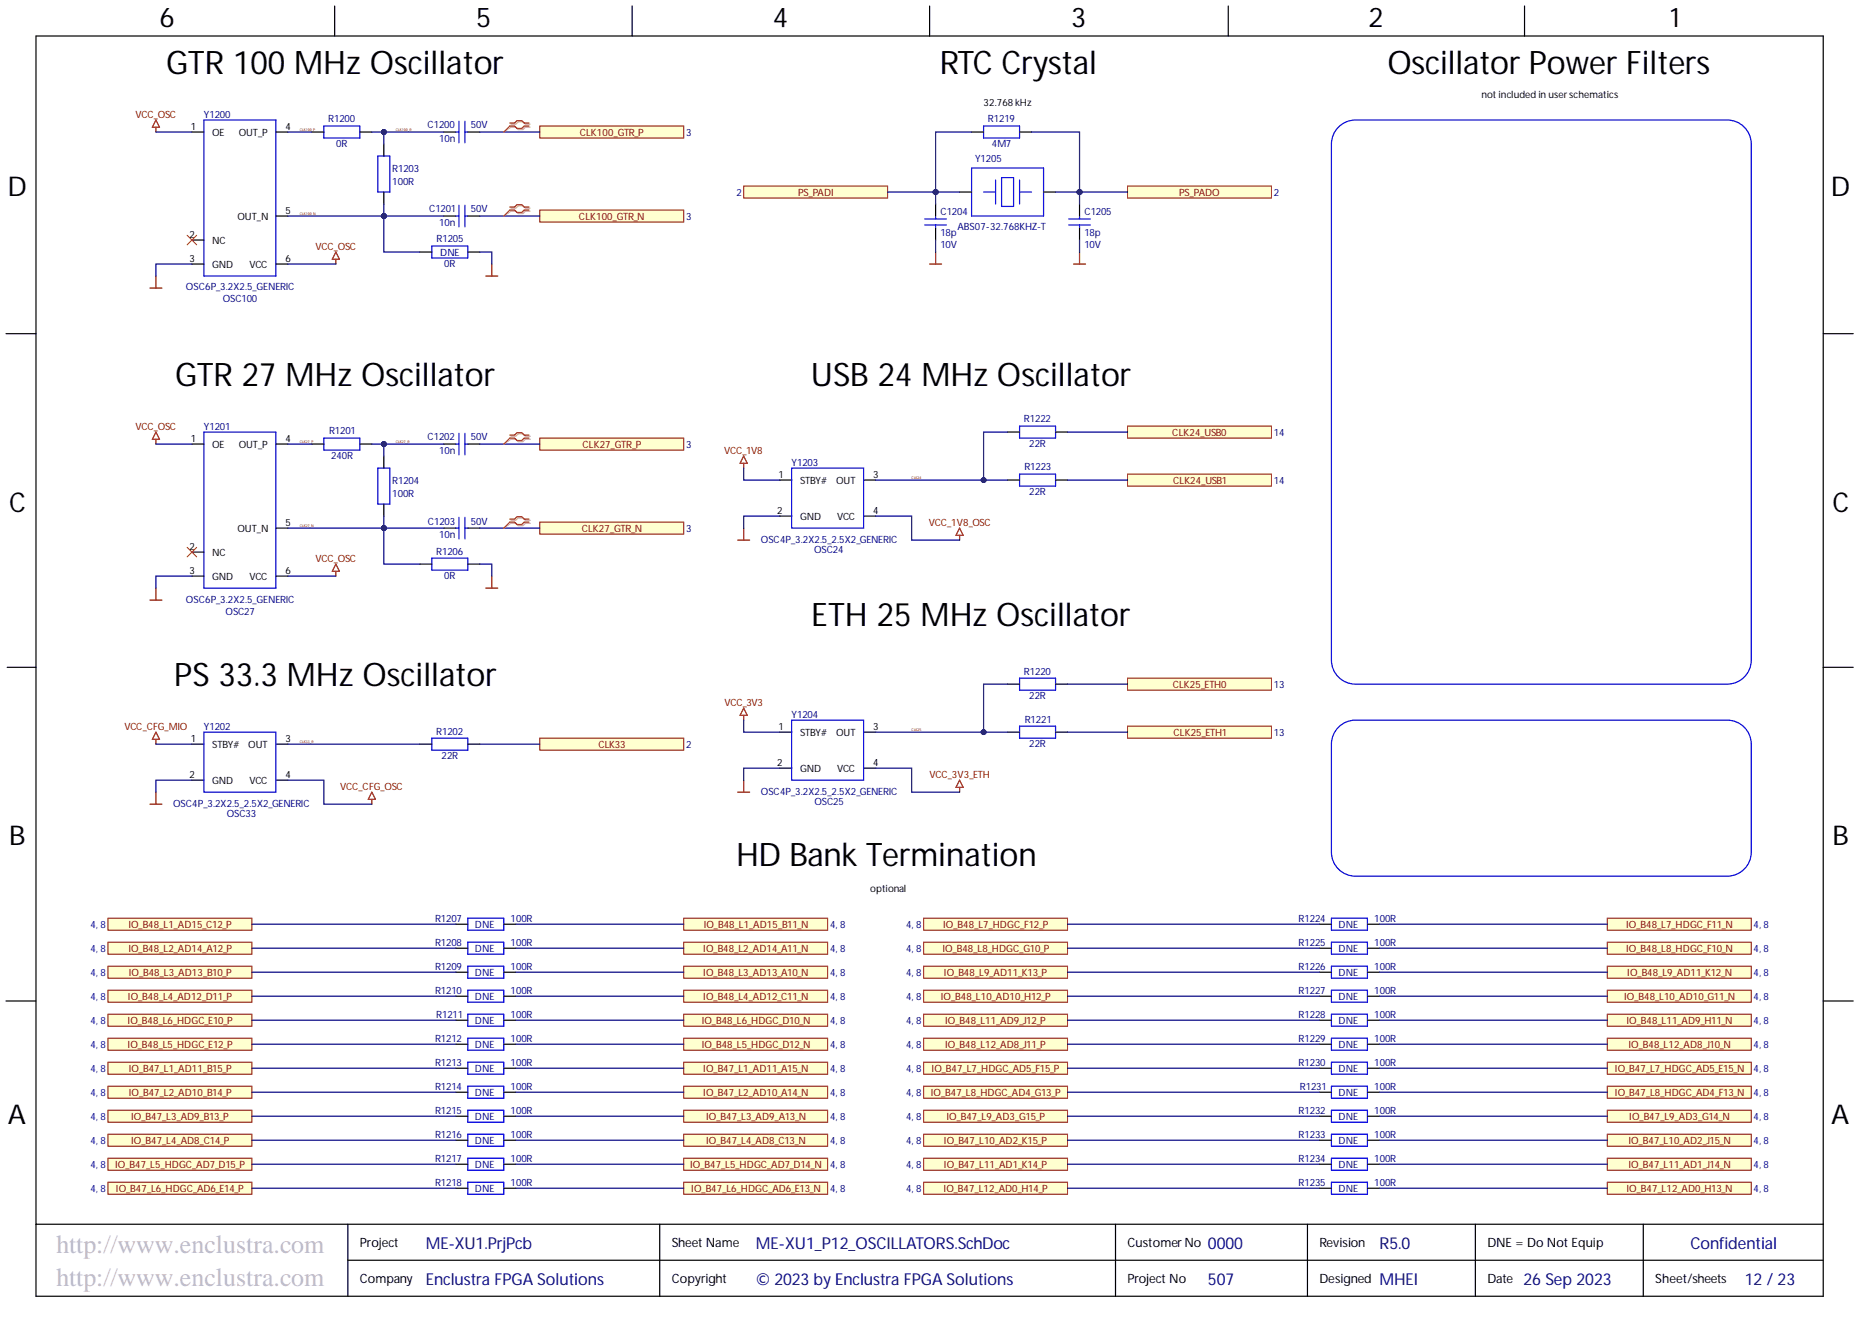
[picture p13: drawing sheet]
<svg xmlns="http://www.w3.org/2000/svg" width="393mm" height="282mm" viewBox="0 0 393 282" stroke-linecap="round" stroke-linejoin="round" font-family="sans-serif">
<defs><g id="words">
<g font-size="6.9">
<text x="35.2" y="15.6">GTR 100 MHz Oscillator</text>
<text x="198.8" y="15.6">RTC Crystal</text>
<text x="293.4" y="15.6">Oscillator Power Filters</text>
<text x="37" y="81.6">GTR 27 MHz Oscillator</text>
<text x="171.5" y="81.6">USB 24 MHz Oscillator</text>
<text x="171.6" y="132.3">ETH 25 MHz Oscillator</text>
<text x="36.9" y="145">PS 33.3 MHz Oscillator</text>
<text x="155.7" y="183.1">HD Bank Termination</text>
</g>
<g font-size="5.8">
<text x="33.7" y="5.7">6</text>
<text x="100.7" y="5.7">5</text>
<text x="163.4" y="5.7">4</text>
<text x="226.5" y="5.7">3</text>
<text x="289.4" y="5.7">2</text>
<text x="353.1" y="5.7">1</text>
<text x="1.6" y="41.5">D</text>
<text x="387.2" y="41.5">D</text>
<text x="1.9" y="108.2">C</text>
<text x="387.5" y="108.2">C</text>
<text x="1.9" y="178.8">B</text>
<text x="387.5" y="178.8">B</text>
<text x="1.7" y="237.6">A</text>
<text x="387.3" y="237.6">A</text>
</g>
<g font-size="5.5" fill="#c0c0c0">
<text x="11.9" y="265">http://www.enclustra.com</text>
<text x="11.9" y="271.9">http://www.enclustra.com</text>
</g>
<g font-size="3.5" fill="#000080">
<text x="90.1" y="264.1">ME-XU1.PrjPcb</text>
<text x="159.8" y="264.1">ME-XU1_P12_OSCILLATORS.SchDoc</text>
<text x="255.4" y="264.1">0000</text>
<text x="357.5" y="264.1">Confidential</text>
<text x="90.1" y="271.7">Enclustra FPGA Solutions</text>
<text x="159.8" y="271.7">© 2023 by Enclustra FPGA Solutions</text>
<text x="255.4" y="271.7">507</text>
<text x="291.7" y="271.7">MHEI</text>
<text x="322.2" y="271.7">26 Sep 2023</text>
<text x="369" y="271.7">12 / 23</text>
</g>
<text font-size="3.5" fill="#00007c" x="291.7" y="264.1">R5.0</text>
<g font-size="2.7">
<text x="76.1" y="263.8">Project</text>
<text x="142.1" y="263.8">Sheet Name</text>
<text x="238.4" y="263.8">CustomerNo</text>
<text x="279" y="263.8">Revision</text>
<text x="314.5" y="263.8">DNE = Do Not Equip</text>
<text x="76.1" y="271.4">Company</text>
<text x="142.1" y="271.4">Copyright</text>
<text x="238.4" y="271.4">Project No</text>
<text x="279" y="271.4">Designed</text>
<text x="314.5" y="271.4">Date</text>
<text x="350.1" y="271.4">Sheet/sheets</text>
</g>
<g font-size="2.1">
<text x="208" y="22.4">32.768kHz</text>
<text x="313.3" y="20.6">not included in userschematics</text>
<text x="40.3" y="27.4">1</text>
<text x="44.9" y="28.8">OE</text>
<text x="50.5" y="28.8">OUT_P</text>
<text x="60.4" y="27.4">4</text>
<text x="50.2" y="46.5">OUT_N</text>
<text x="60.4" y="45.2">5</text>
<text x="40.1" y="50.3">2</text>
<text x="44.9" y="51.6">NC</text>
<text x="40.1" y="55.3">3</text>
<text x="44.9" y="56.7">GND</text>
<text x="52.8" y="56.7">VCC</text>
<text x="60.4" y="55.3">6</text>
<text x="40.3" y="93.4">1</text>
<text x="44.9" y="94.8">OE</text>
<text x="50.5" y="94.8">OUT_P</text>
<text x="60.4" y="93.4">4</text>
<text x="164.6" y="101">1</text>
<text x="184.7" y="101">3</text>
<text x="169.2" y="102.4">STBY#</text>
<text x="176.8" y="102.4">OUT</text>
<text x="50.2" y="112.5">OUT_N</text>
<text x="60.4" y="111.2">5</text>
<text x="164.4" y="108.6">2</text>
<text x="169.2" y="110">GND</text>
<text x="177.1" y="110">VCC</text>
<text x="184.7" y="108.6">4</text>
<text x="40.1" y="116.2">2</text>
<text x="44.9" y="117.6">NC</text>
<text x="40.1" y="121.3">3</text>
<text x="44.9" y="122.7">GND</text>
<text x="52.8" y="122.7">VCC</text>
<text x="60.4" y="121.3">6</text>
<text x="164.6" y="154.3">1</text>
<text x="169.2" y="155.7">STBY#</text>
<text x="176.8" y="155.7">OUT</text>
<text x="184.7" y="154.3">3</text>
<text x="40.3" y="156.8">1</text>
<text x="44.9" y="158.2">STBY#</text>
<text x="52.5" y="158.2">OUT</text>
<text x="60.4" y="156.8">3</text>
<text x="164.4" y="161.9">2</text>
<text x="184.7" y="161.9">4</text>
<text x="40.1" y="164.5">2</text>
<text x="44.9" y="165.8">GND</text>
<text x="52.8" y="165.8">VCC</text>
<text x="60.4" y="164.5">4</text>
<text x="169.2" y="163.3">GND</text>
<text x="177.1" y="163.3">VCC</text>
<text x="184" y="188.7">optional</text>
</g>
<g font-size="2.1" fill="#800000">
<text x="28.7" y="24.9">VCC_OSC</text>
<text x="122.6" y="28.8">CLK100_GTR_P</text>
<text x="168.8" y="41.5">PS_PADI</text>
<text x="249.4" y="41.5">PS_PADO</text>
<text x="122.4" y="46.5">CLK100_GTR_N</text>
<text x="66.7" y="52.8">VCC_OSC</text>
<text x="28.7" y="90.9">VCC_OSC</text>
<text x="123.2" y="94.8">CLK27_GTR_P</text>
<text x="153.1" y="95.9">VCC_1V8</text>
<text x="247.9" y="92.2">CLK24_USB0</text>
<text x="248.1" y="102.4">CLK24_USB1</text>
<text x="123" y="112.5">CLK27_GTR_N</text>
<text x="196.4" y="111.2">VCC_1V8_OSC</text>
<text x="66.7" y="118.8">VCC_OSC</text>
<text x="153.2" y="149.2">VCC_3V3</text>
<text x="248" y="145.5">CLK25_ETH0</text>
<text x="26.3" y="154.3">VCC_CFG_MIO</text>
<text x="248.2" y="155.7">CLK25_ETH1</text>
<text x="126.6" y="158.2">CLK33</text>
<text x="72" y="167">VCC_CFG_OSC</text>
<text x="196.6" y="164.5">VCC_3V3_ETH</text>
<text x="27.1" y="196.3">IO_B48_L1_AD15_C12_P</text>
<text x="148.8" y="196.3">IO_B48_L1_AD15_B11_N</text>
<text x="199.5" y="196.3">IO_B48_L7_HDGC_F12_P</text>
<text x="343.9" y="196.3">IO_B48_L7_HDGC_F11_N</text>
<text x="27.1" y="201.3">IO_B48_L2_AD14_A12_P</text>
<text x="148.7" y="201.3">IO_B48_L2_AD14_A11_N</text>
<text x="199.3" y="201.3">IO_B48_L8_HDGC_G10_P</text>
<text x="343.9" y="201.3">IO_B48_L8_HDGC_F10_N</text>
<text x="27.2" y="206.4">IO_B48_L3_AD13_B10_P</text>
<text x="148.7" y="206.4">IO_B48_L3_AD13_A10_N</text>
<text x="199.6" y="206.4">IO_B48_L9_AD11_K13_P</text>
<text x="344.1" y="206.4">IO_B48_L9_AD11_K12_N</text>
<text x="27.1" y="211.5">IO_B48_L4_AD12_D11_P</text>
<text x="148.7" y="211.5">IO_B48_L4_AD12_C11_N</text>
<text x="199" y="211.5">IO_B48_L10_AD10_H12_P</text>
<text x="343.5" y="211.5">IO_B48_L10_AD10_G11_N</text>
<text x="27" y="216.6">IO_B48_L6_HDGC_E10_P</text>
<text x="27" y="221.6">IO_B48_L5_HDGC_E12_P</text>
<text x="148.4" y="216.6">IO_B48_L6_HDGC_D10_N</text>
<text x="148.4" y="221.6">IO_B48_L5_HDGC_D12_N</text>
<text x="199.9" y="221.6">IO_B48_L12_AD8_J11_P</text>
<text x="199.9" y="216.6">IO_B48_L11_AD9_J12_P</text>
<text x="344" y="216.6">IO_B48_L11_AD9_H11_N</text>
<text x="344.4" y="221.6">IO_B48_L12_AD8_J10_N</text>
<text x="27.2" y="226.7">IO_B47_L1_AD11_B15_P</text>
<text x="148.7" y="226.7">IO_B47_L1_AD11_A15_N</text>
<text x="197" y="226.7">IO_B47_L7_HDGC_AD5_F15_P</text>
<text x="341.5" y="226.7">IO_B47_L7_HDGC_AD5_E15_N</text>
<text x="27.2" y="231.8">IO_B47_L2_AD10_B14_P</text>
<text x="148.7" y="231.8">IO_B47_L2_AD10_A14_N</text>
<text x="196.8" y="231.8">IO_B47_L8_HDGC_AD4_G13_P</text>
<text x="341.5" y="231.8">IO_B47_L8_HDGC_AD4_F13_N</text>
<text x="27.7" y="236.9">IO_B47_L3_AD9_B13_P</text>
<text x="149.3" y="236.9">IO_B47_L3_AD9_A13_N</text>
<text x="200.1" y="236.9">IO_B47_L9_AD3_G15_P</text>
<text x="344.6" y="236.9">IO_B47_L9_AD3_G14_N</text>
<text x="27.7" y="242">IO_B47_L4_AD8_C14_P</text>
<text x="149.3" y="242">IO_B47_L4_AD8_C13_N</text>
<text x="199.6" y="242">IO_B47_L10_AD2_K15_P</text>
<text x="344.4" y="242">IO_B47_L10_AD2_J15_N</text>
<text x="24.4" y="247">IO_B47_L5_HDGC_AD7_D15_P</text>
<text x="145.9" y="247">IO_B47_L5_HDGC_AD7_D14_N</text>
<text x="199.6" y="247">IO_B47_L11_AD1_K14_P</text>
<text x="344.4" y="247">IO_B47_L11_AD1_J14_N</text>
<text x="24.5" y="252.1">IO_B47_L6_HDGC_AD6_E14_P</text>
<text x="146.2" y="252.1">IO_B47_L6_HDGC_AD6_E13_N</text>
<text x="199.5" y="252.1">IO_B47_L12_AD0_H14_P</text>
<text x="344" y="252.1">IO_B47_L12_AD0_H13_N</text>
</g>
<g font-size="2.1" fill="#000080">
<text x="43.1" y="24.9">Y1200</text>
<text x="69.4" y="25.9">R1200</text>
<text x="90.4" y="27.2">C1200</text>
<text x="92.8" y="29.9">10n</text>
<text x="99.6" y="27.2">50V</text>
<text x="145.1" y="28.8">3</text>
<text x="208.9" y="25.9">R1219</text>
<text x="71.1" y="31.1">0R</text>
<text x="206.2" y="34.3">Y1205</text>
<text x="209.8" y="31.1">4M7</text>
<text x="82.9" y="36.3">R1203</text>
<text x="82.9" y="39.1">100R</text>
<text x="155.7" y="41.5">2</text>
<text x="269.4" y="41.5">2</text>
<text x="90.7" y="44.9">C1201</text>
<text x="92.8" y="47.7">10n</text>
<text x="99.6" y="44.9">50V</text>
<text x="145.1" y="46.5">3</text>
<text x="198.9" y="45.4">C1204</text>
<text x="229.3" y="45.4">C1205</text>
<text x="92.3" y="51.3">R1205</text>
<text x="198.9" y="52.5">10V</text>
<text x="198.9" y="50">18p</text>
<text x="202.5" y="48.7">ABS07-32.768KHZ-T</text>
<text x="229.3" y="52.5">10V</text>
<text x="229.3" y="50">18p</text>
<text x="93.1" y="54.1">DNE</text>
<text x="93.9" y="56.5">0R</text>
<text x="39.3" y="61.4">OSC6P_3.2X2.5_GENERIC</text>
<text x="47.1" y="64">OSC100</text>
<text x="216.5" y="89.3">R1222</text>
<text x="43.1" y="90.9">Y1201</text>
<text x="69.6" y="91.9">R1201</text>
<text x="90.4" y="93.1">C1202</text>
<text x="92.8" y="95.9">10n</text>
<text x="99.6" y="93.1">50V</text>
<text x="145.1" y="94.8">3</text>
<text x="217.6" y="94.6">22R</text>
<text x="269.4" y="92.2">14</text>
<text x="70" y="97.1">240R</text>
<text x="167.4" y="98.5">Y1203</text>
<text x="216.6" y="99.5">R1223</text>
<text x="82.9" y="102.3">R1204</text>
<text x="82.9" y="105.1">100R</text>
<text x="217.6" y="104.7">22R</text>
<text x="269.4" y="102.4">14</text>
<text x="90.5" y="110.9">C1203</text>
<text x="92.8" y="113.7">10n</text>
<text x="99.6" y="110.9">50V</text>
<text x="145.1" y="112.5">3</text>
<text x="92.2" y="117.3">R1206</text>
<text x="160.9" y="114.7">OSC4P_3.2X2.5_2.5X2_GENERIC</text>
<text x="172.2" y="117">OSC24</text>
<text x="93.9" y="122.5">0R</text>
<text x="39.3" y="127.4">OSC6P_3.2X2.5_GENERIC</text>
<text x="47.7" y="129.9">OSC27</text>
<text x="216.5" y="142.6">R1220</text>
<text x="217.6" y="147.9">22R</text>
<text x="269.4" y="145.5">13</text>
<text x="43.1" y="154.3">Y1202</text>
<text x="92.2" y="155.3">R1202</text>
<text x="167.4" y="151.8">Y1204</text>
<text x="216.7" y="152.8">R1221</text>
<text x="269.4" y="155.7">13</text>
<text x="93.3" y="160.6">22R</text>
<text x="145.1" y="158.2">2</text>
<text x="217.6" y="158">22R</text>
<text x="36.6" y="170.6">OSC4P_3.2X2.5_2.5X2_GENERIC</text>
<text x="47.9" y="172.8">OSC33</text>
<text x="160.9" y="168">OSC4P_3.2X2.5_2.5X2_GENERIC</text>
<text x="172.2" y="170.3">OSC25</text>
<text x="19.1" y="196.3">4, 8</text>
<text x="92" y="194.9">R1207</text>
<text x="100.5" y="196.2">DNE</text>
<text x="108" y="194.9">100R</text>
<text x="175.5" y="196.3">4, 8</text>
<text x="191.6" y="196.3">4, 8</text>
<text x="274.6" y="194.9">R1224</text>
<text x="283.1" y="196.2">DNE</text>
<text x="290.6" y="194.9">100R</text>
<text x="370.9" y="196.3">4, 8</text>
<text x="19.1" y="201.3">4, 8</text>
<text x="92" y="200">R1208</text>
<text x="100.5" y="201.3">DNE</text>
<text x="108" y="200">100R</text>
<text x="175.5" y="201.3">4, 8</text>
<text x="191.6" y="201.3">4, 8</text>
<text x="274.6" y="200">R1225</text>
<text x="283.1" y="201.3">DNE</text>
<text x="290.6" y="200">100R</text>
<text x="370.9" y="201.3">4, 8</text>
<text x="19.1" y="206.4">4, 8</text>
<text x="92" y="205.1">R1209</text>
<text x="100.5" y="206.3">DNE</text>
<text x="108" y="205.1">100R</text>
<text x="175.5" y="206.4">4, 8</text>
<text x="191.6" y="206.4">4, 8</text>
<text x="274.6" y="205.1">R1226</text>
<text x="283.1" y="206.3">DNE</text>
<text x="290.6" y="205.1">100R</text>
<text x="370.9" y="206.4">4, 8</text>
<text x="19.1" y="211.5">4, 8</text>
<text x="92" y="210.1">R1210</text>
<text x="92.2" y="215.2">R1211</text>
<text x="100.5" y="211.4">DNE</text>
<text x="108" y="215.2">100R</text>
<text x="108" y="210.1">100R</text>
<text x="175.5" y="211.5">4, 8</text>
<text x="191.6" y="211.5">4, 8</text>
<text x="274.6" y="215.2">R1228</text>
<text x="274.6" y="210.1">R1227</text>
<text x="283.1" y="211.4">DNE</text>
<text x="290.6" y="215.2">100R</text>
<text x="290.6" y="210.1">100R</text>
<text x="370.9" y="211.5">4, 8</text>
<text x="19.1" y="216.6">4, 8</text>
<text x="19.1" y="221.6">4, 8</text>
<text x="92" y="220.3">R1212</text>
<text x="100.5" y="221.6">DNE</text>
<text x="100.5" y="216.5">DNE</text>
<text x="108" y="220.3">100R</text>
<text x="175.5" y="216.6">4, 8</text>
<text x="175.5" y="221.6">4, 8</text>
<text x="191.6" y="221.6">4, 8</text>
<text x="191.6" y="216.6">4, 8</text>
<text x="274.6" y="220.3">R1229</text>
<text x="283.1" y="216.5">DNE</text>
<text x="283.1" y="221.6">DNE</text>
<text x="290.6" y="220.3">100R</text>
<text x="370.9" y="221.6">4, 8</text>
<text x="370.9" y="216.6">4, 8</text>
<text x="19.1" y="226.7">4, 8</text>
<text x="92" y="225.4">R1213</text>
<text x="100.5" y="226.6">DNE</text>
<text x="108" y="225.4">100R</text>
<text x="175.5" y="226.7">4, 8</text>
<text x="191.6" y="226.7">4, 8</text>
<text x="274.6" y="225.4">R1230</text>
<text x="283.1" y="226.6">DNE</text>
<text x="290.6" y="225.4">100R</text>
<text x="370.9" y="226.7">4, 8</text>
<text x="19.1" y="231.8">4, 8</text>
<text x="92" y="230.4">R1214</text>
<text x="100.5" y="231.7">DNE</text>
<text x="108" y="230.4">100R</text>
<text x="175.5" y="231.8">4, 8</text>
<text x="191.6" y="231.8">4, 8</text>
<text x="274.9" y="230.4">R1231</text>
<text x="283.1" y="231.7">DNE</text>
<text x="290.6" y="230.4">100R</text>
<text x="370.9" y="231.8">4, 8</text>
<text x="19.1" y="236.9">4, 8</text>
<text x="92" y="235.5">R1215</text>
<text x="100.5" y="236.8">DNE</text>
<text x="108" y="235.5">100R</text>
<text x="175.5" y="236.9">4, 8</text>
<text x="191.6" y="236.9">4, 8</text>
<text x="274.6" y="235.5">R1232</text>
<text x="283.1" y="236.8">DNE</text>
<text x="290.6" y="235.5">100R</text>
<text x="370.9" y="236.9">4, 8</text>
<text x="19.1" y="242">4, 8</text>
<text x="92" y="245.7">R1217</text>
<text x="92" y="240.6">R1216</text>
<text x="100.5" y="241.9">DNE</text>
<text x="108" y="245.7">100R</text>
<text x="108" y="240.6">100R</text>
<text x="175.5" y="242">4, 8</text>
<text x="191.6" y="242">4, 8</text>
<text x="274.6" y="245.7">R1234</text>
<text x="274.6" y="240.6">R1233</text>
<text x="283.1" y="241.9">DNE</text>
<text x="290.6" y="245.7">100R</text>
<text x="290.6" y="240.6">100R</text>
<text x="370.9" y="242">4, 8</text>
<text x="19.1" y="247">4, 8</text>
<text x="92" y="250.8">R1218</text>
<text x="100.5" y="246.9">DNE</text>
<text x="108" y="250.8">100R</text>
<text x="175.5" y="247">4, 8</text>
<text x="191.6" y="247">4, 8</text>
<text x="274.6" y="250.8">R1235</text>
<text x="283.1" y="246.9">DNE</text>
<text x="290.6" y="250.8">100R</text>
<text x="370.9" y="247">4, 8</text>
<text x="19.1" y="252.1">4, 8</text>
<text x="100.5" y="252">DNE</text>
<text x="175.5" y="252.1">4, 8</text>
<text x="191.6" y="252.1">4, 8</text>
<text x="283.1" y="252">DNE</text>
<text x="370.9" y="252.1">4, 8</text>
</g>
<g font-size=".8" fill="#800000">
<text x="63.4" y="27.7">CLK100_P</text>
<text x="83.7" y="27.7">CLK100_R</text>
<text x="63.4" y="45.5">CLK100_N</text>
<text x="63.4" y="93.7">CLK27_P</text>
<text x="83.7" y="93.7">CLK27_R</text>
<text x="192.8" y="101.3">CLK24</text>
<text x="63.4" y="111.5">CLK27_N</text>
<text x="192.8" y="154.6">CLK25</text>
<text x="63.4" y="157.2">CLK33_R</text>
</g>
</g></defs>
<g fill="none" stroke="#000" stroke-width=".25">
<path d="M7.6 7.6h378v266.5h-378zM70.8 1.3v6.3M133.7 1.3v6.3M196.6 1.3v6.3M259.8 1.3v6.3M322.4 1.3v6.3M40.6 27.9h2.5M58.3 27.9h2.6M66 27.9h2.5M76.1 27.9h2.5M81.2 30.5v2.5M93.9 27.9h2.5"/>
<path d="M98.9 27.9h2.6M205.5 27.9h2.5M215.6 27.9h2.6M40.6 50.8h2.5M40.6 55.8h2.5M58.3 45.7h2.6M58.3 55.8h2.6M81.2 40.6v2.5M88.8 53.3h2.5M93.9 45.7h2.5M98.9 45.7h2.6M98.9 53.3h2.6"/>
<path d="M197.9 43.1v2.6M197.9 48.2v2.6M202.9 40.6h2.6M220.7 40.6h2.5M228.3 43.1v2.6M228.3 48.2v2.6M1.3 70.6h6.3M385.6 70.6h6.3M40.6 93.9h2.5M58.3 93.9h2.6M66 93.9h2.5M76.1 93.9h2.5"/>
<path d="M81.2 96.4v2.6M93.9 93.9h2.5M98.9 93.9h2.6M213.1 91.4h2.5M223.2 91.4h2.6M40.6 116.7h2.5M58.3 111.7h2.6M81.2 106.6v2.5M88.8 119.3h2.5M93.9 111.7h2.5M98.9 111.7h2.6M98.9 119.3h2.6"/>
<path d="M164.9 101.5h2.5M164.9 109.1h2.5M182.6 101.5h2.6M182.6 109.1h2.6M213.1 101.5h2.5M223.2 101.5h2.6M40.6 121.8h2.5M58.3 121.8h2.6M1.5 141.1h6.1M40.6 157.4h2.5M58.3 157.4h2.6M88.8 157.4h2.5"/>
<path d="M98.9 157.4h2.6M164.9 154.8h2.5M182.6 154.8h2.6M213.1 144.7h2.5M213.1 154.8h2.5M223.2 144.7h2.6M223.2 154.8h2.6M385.6 141.1h6.3M40.6 165h2.5M58.3 165h2.6M164.9 162.4h2.5M182.6 162.4h2.6"/>
<path d="M96.4 195.4h2.5M106.5 195.4h2.6M279 195.4h2.6M289.2 195.4h2.5M1.3 211.7h6.3M96.4 215.7h2.5M96.4 205.6h2.5M96.4 210.7h2.5M96.4 200.5h2.5M106.5 215.7h2.6M106.5 205.6h2.6M106.5 210.7h2.6"/>
<path d="M106.5 200.5h2.6M279 215.7h2.6M279 205.6h2.6M279 210.7h2.6M279 200.5h2.6M289.2 215.7h2.5M289.2 205.6h2.5M289.2 210.7h2.5M289.2 200.5h2.5M385.6 211.7h6.3M96.4 220.8h2.5M96.4 236h2.5"/>
<path d="M96.4 225.9h2.5M96.4 231h2.5M106.5 220.8h2.6M106.5 236h2.6M106.5 225.9h2.6M106.5 231h2.6M279 220.8h2.6M279 236h2.6M279 225.9h2.6M279 231h2.6M289.2 220.8h2.5M289.2 236h2.5"/>
<path d="M289.2 225.9h2.5M289.2 231h2.5M7.6 258.9h378M73.6 258.9v15.2M96.4 246.2h2.5M96.4 251.3h2.5M96.4 241.1h2.5M106.5 246.2h2.6M106.5 251.3h2.6M106.5 241.1h2.6M139.5 258.9v15.2M235.9 258.9v15.2"/>
<path d="M276.5 258.9v15.2M279 246.2h2.6M279 251.3h2.6M279 241.1h2.6M289.2 246.2h2.5M289.2 251.3h2.5M289.2 241.1h2.5M312 258.9v15.2M347.5 258.9v15.2M73.6 266.5h312"/>
</g>
<g fill="none" stroke="#00f" stroke-width=".25">
<path d="M43.1 25.4h15.2v33h-15.2zM68.5 26.6h7.6v2.6h-7.6zM79.9 33h2.5v7.6h-2.5zM96.4 27.9h.7M97.1 25.6v4.6M98.3 25.6v4.6M98.3 27.9h.6M205.5 35.5h15.2v10.2h-15.2zM208 26.6h7.6v2.6h-7.6zM210.5 38.1v5M211.8 37.6h2.5v6.1h-2.5zM215.6 38.1v5"/>
<path d="M91.3 52h7.6v2.6h-7.6zM96.4 45.7h.7M97.1 43.4v4.6M98.3 45.7h.6M98.3 43.4v4.6M195.6 46.3h4.5M195.6 47.6h4.5M197.9 45.7v.6M197.9 47.6v.6M208 40.6h2.5M215.6 40.6h2.6M226 46.3h4.6"/>
<path d="M226 47.6h4.6M228.3 45.7v.6M228.3 47.6v.6M43.1 91.4h15.2v33h-15.2zM68.5 92.6h7.6v2.6h-7.6zM79.9 99h2.5v7.6h-2.5zM96.4 93.9h.7M97.1 91.6v4.6M98.3 91.6v4.6M98.3 93.9h.6M167.4 99h15.2v12.7h-15.2zM215.6 90.1h7.6v2.5h-7.6z"/>
<path d="M91.3 118h7.6v2.6h-7.6zM96.4 111.7h.7M97.1 109.4v4.6M98.3 109.4v4.6M98.3 111.7h.6M215.6 100.2h7.6v2.6h-7.6zM43.1 154.8h15.2v12.7h-15.2zM91.3 156.1h7.6v2.5h-7.6zM167.4 152.3h15.2v12.7h-15.2zM215.6 143.4h7.6v2.5h-7.6zM215.6 153.5h7.6v2.6h-7.6zM98.9 194.2h7.6v2.5h-7.6z"/>
<path d="M98.9 199.2h7.6v2.6h-7.6zM281.6 194.2h7.6v2.5h-7.6zM281.6 199.2h7.6v2.6h-7.6zM98.9 204.3h7.6v2.5h-7.6zM98.9 209.4h7.6v2.5h-7.6zM98.9 214.5h7.6v2.5h-7.6zM98.9 219.5h7.6v2.6h-7.6zM281.6 219.5h7.6v2.6h-7.6zM281.6 214.5h7.6v2.5h-7.6zM281.6 204.3h7.6v2.5h-7.6zM281.6 209.4h7.6v2.5h-7.6zM98.9 224.6h7.6v2.5h-7.6z"/>
<path d="M98.9 229.7h7.6v2.5h-7.6zM98.9 234.8h7.6v2.5h-7.6zM98.9 239.8h7.6v2.6h-7.6zM281.6 224.6h7.6v2.5h-7.6zM281.6 229.7h7.6v2.5h-7.6zM281.6 234.8h7.6v2.5h-7.6zM281.6 239.8h7.6v2.6h-7.6zM98.9 244.9h7.6v2.6h-7.6zM98.9 250h7.6v2.5h-7.6zM281.6 244.9h7.6v2.6h-7.6zM281.6 250h7.6v2.5h-7.6z"/>
</g>
<path d="M33 26.9v1M33 25.4l.7 1.5h-1.5zM33 58.4v2.5M71 53.3l.8 1.5h-1.5zM71 54.8v1M31.7 60.9h2.5M157.3 98v1M157.3 96.4l.7 1.6h-1.5zM156 114.2h2.5M157.3 111.7v2.5M202.9 111.7l.8 1.5h-1.5zM202.9 113.2v1" fill="none" stroke="#800000" stroke-width=".25"/>
<path d="M238.4 100.2h30.5v2.6h-30.5z" fill-rule="evenodd" fill="#ffffd0"/>
<path d="M238.4 100.2h30.5v2.6h-30.5z" fill="none" stroke="#800000" stroke-width=".21"/>
<path d="M238.4 90.1h30.5v2.5h-30.5z" fill-rule="evenodd" fill="#ffffd0"/>
<path d="M238.4 90.1h30.5v2.5h-30.5z" fill="none" stroke="#800000" stroke-width=".21"/>
<path d="M157.3 39.3h30.4v2.6h-30.4z" fill-rule="evenodd" fill="#ffffd0"/>
<path d="M157.3 39.3h30.4v2.6h-30.4z" fill="none" stroke="#800000" stroke-width=".21"/>
<path d="M238.4 39.3h30.5v2.6h-30.5z" fill-rule="evenodd" fill="#ffffd0"/>
<path d="M238.4 39.3h30.5v2.6h-30.5z" fill="none" stroke="#800000" stroke-width=".21"/>
<path d="M196.6 55.8h2.5M197.9 53.3v2.5M227 55.8h2.6M228.3 53.3v2.5M157.3 151.3v1M157.3 149.7l.7 1.6h-1.5zM156 167.5h2.5M157.3 165v2.5M202.9 165l.8 1.5h-1.5zM202.9 166.5v1" fill="none" stroke="#800000" stroke-width=".25"/>
<path d="M238.4 153.5h30.5v2.6h-30.5z" fill-rule="evenodd" fill="#ffffd0"/>
<path d="M238.4 153.5h30.5v2.6h-30.5z" fill="none" stroke="#800000" stroke-width=".21"/>
<path d="M238.4 143.4h30.5v2.5h-30.5z" fill-rule="evenodd" fill="#ffffd0"/>
<path d="M238.4 143.4h30.5v2.5h-30.5z" fill="none" stroke="#800000" stroke-width=".21"/>
<path d="M114.1 26.6h30.5v2.6h-30.5z" fill-rule="evenodd" fill="#ffffd0"/>
<path d="M114.1 26.6h30.5v2.6h-30.5z" fill="none" stroke="#800000" stroke-width=".21"/>
<path d="M114.1 44.4h30.5v2.6h-30.5z" fill-rule="evenodd" fill="#ffffd0"/>
<path d="M114.1 44.4h30.5v2.6h-30.5z" fill="none" stroke="#800000" stroke-width=".21"/>
<path d="M33 92.9v1M33 91.4l.7 1.5h-1.5zM71 119.3l.8 1.5h-1.5zM31.7 126.9h2.5M33 124.4v2.5M71 120.8v1" fill="none" stroke="#800000" stroke-width=".25"/>
<path d="M114.1 92.6h30.5v2.6h-30.5z" fill-rule="evenodd" fill="#ffffd0"/>
<path d="M114.1 92.6h30.5v2.6h-30.5z" fill="none" stroke="#800000" stroke-width=".21"/>
<path d="M114.1 110.4h30.5v2.5h-30.5z" fill-rule="evenodd" fill="#ffffd0"/>
<path d="M114.1 110.4h30.5v2.5h-30.5z" fill="none" stroke="#800000" stroke-width=".21"/>
<path d="M33 154.8l.7 1.5h-1.5zM33 156.3v1.1M31.7 170h2.5M33 167.5v2.5M78.6 167.5l.8 1.5h-1.5zM78.6 169v1" fill="none" stroke="#800000" stroke-width=".25"/>
<path d="M114.1 156.1h30.5v2.5h-30.5z" fill-rule="evenodd" fill="#ffffd0"/>
<path d="M114.1 156.1h30.5v2.5h-30.5z" fill="none" stroke="#800000" stroke-width=".21"/>
<path d="M102.7 58.4h2.6M104 55.8v2.6M102.7 124.4h2.6M104 121.8v2.6" fill="none" stroke="#800000" stroke-width=".25"/>
<path d="M22.8 214.5h30.5v2.5h-30.5z" fill-rule="evenodd" fill="#ffffd0"/>
<path d="M22.8 214.5h30.5v2.5h-30.5z" fill="none" stroke="#800000" stroke-width=".21"/>
<path d="M144.6 214.5h30.4v2.5h-30.4z" fill-rule="evenodd" fill="#ffffd0"/>
<path d="M144.6 214.5h30.4v2.5h-30.4z" fill="none" stroke="#800000" stroke-width=".21"/>
<path d="M144.6 219.5h30.4v2.6h-30.4z" fill-rule="evenodd" fill="#ffffd0"/>
<path d="M144.6 219.5h30.4v2.6h-30.4z" fill="none" stroke="#800000" stroke-width=".21"/>
<path d="M22.8 219.5h30.5v2.6h-30.5z" fill-rule="evenodd" fill="#ffffd0"/>
<path d="M22.8 219.5h30.5v2.6h-30.5z" fill="none" stroke="#800000" stroke-width=".21"/>
<path d="M22.8 250h30.5v2.5h-30.5z" fill-rule="evenodd" fill="#ffffd0"/>
<path d="M22.8 250h30.5v2.5h-30.5z" fill="none" stroke="#800000" stroke-width=".21"/>
<path d="M144.6 250h30.4v2.5h-30.4z" fill-rule="evenodd" fill="#ffffd0"/>
<path d="M144.6 250h30.4v2.5h-30.4z" fill="none" stroke="#800000" stroke-width=".21"/>
<path d="M22.8 244.9h30.5v2.6h-30.5z" fill-rule="evenodd" fill="#ffffd0"/>
<path d="M22.8 244.9h30.5v2.6h-30.5z" fill="none" stroke="#800000" stroke-width=".21"/>
<path d="M144.6 244.9h30.4v2.6h-30.4z" fill-rule="evenodd" fill="#ffffd0"/>
<path d="M144.6 244.9h30.4v2.6h-30.4z" fill="none" stroke="#800000" stroke-width=".21"/>
<path d="M339.9 250h30.5v2.5h-30.5z" fill-rule="evenodd" fill="#ffffd0"/>
<path d="M339.9 250h30.5v2.5h-30.5z" fill="none" stroke="#800000" stroke-width=".21"/>
<path d="M339.9 244.9h30.5v2.6h-30.5z" fill-rule="evenodd" fill="#ffffd0"/>
<path d="M339.9 244.9h30.5v2.6h-30.5z" fill="none" stroke="#800000" stroke-width=".21"/>
<path d="M195.3 244.9h30.5v2.6h-30.5z" fill-rule="evenodd" fill="#ffffd0"/>
<path d="M195.3 244.9h30.5v2.6h-30.5z" fill="none" stroke="#800000" stroke-width=".21"/>
<path d="M195.3 250h30.5v2.5h-30.5z" fill-rule="evenodd" fill="#ffffd0"/>
<path d="M195.3 250h30.5v2.5h-30.5z" fill="none" stroke="#800000" stroke-width=".21"/>
<path d="M339.9 219.5h30.5v2.6h-30.5z" fill-rule="evenodd" fill="#ffffd0"/>
<path d="M339.9 219.5h30.5v2.6h-30.5z" fill="none" stroke="#800000" stroke-width=".21"/>
<path d="M339.9 214.5h30.5v2.5h-30.5z" fill-rule="evenodd" fill="#ffffd0"/>
<path d="M339.9 214.5h30.5v2.5h-30.5z" fill="none" stroke="#800000" stroke-width=".21"/>
<path d="M195.3 219.5h30.5v2.6h-30.5z" fill-rule="evenodd" fill="#ffffd0"/>
<path d="M195.3 219.5h30.5v2.6h-30.5z" fill="none" stroke="#800000" stroke-width=".21"/>
<path d="M195.3 214.5h30.5v2.5h-30.5z" fill-rule="evenodd" fill="#ffffd0"/>
<path d="M195.3 214.5h30.5v2.5h-30.5z" fill="none" stroke="#800000" stroke-width=".21"/>
<path d="M22.8 209.4h30.5v2.5h-30.5z" fill-rule="evenodd" fill="#ffffd0"/>
<path d="M22.8 209.4h30.5v2.5h-30.5z" fill="none" stroke="#800000" stroke-width=".21"/>
<path d="M22.8 204.3h30.5v2.5h-30.5z" fill-rule="evenodd" fill="#ffffd0"/>
<path d="M22.8 204.3h30.5v2.5h-30.5z" fill="none" stroke="#800000" stroke-width=".21"/>
<path d="M144.6 209.4h30.4v2.5h-30.4z" fill-rule="evenodd" fill="#ffffd0"/>
<path d="M144.6 209.4h30.4v2.5h-30.4z" fill="none" stroke="#800000" stroke-width=".21"/>
<path d="M144.6 204.3h30.4v2.5h-30.4z" fill-rule="evenodd" fill="#ffffd0"/>
<path d="M144.6 204.3h30.4v2.5h-30.4z" fill="none" stroke="#800000" stroke-width=".21"/>
<path d="M144.6 199.2h30.4v2.6h-30.4z" fill-rule="evenodd" fill="#ffffd0"/>
<path d="M144.6 199.2h30.4v2.6h-30.4z" fill="none" stroke="#800000" stroke-width=".21"/>
<path d="M144.6 194.2h30.4v2.5h-30.4z" fill-rule="evenodd" fill="#ffffd0"/>
<path d="M144.6 194.2h30.4v2.5h-30.4z" fill="none" stroke="#800000" stroke-width=".21"/>
<path d="M22.8 199.2h30.5v2.6h-30.5z" fill-rule="evenodd" fill="#ffffd0"/>
<path d="M22.8 199.2h30.5v2.6h-30.5z" fill="none" stroke="#800000" stroke-width=".21"/>
<path d="M22.8 194.2h30.5v2.5h-30.5z" fill-rule="evenodd" fill="#ffffd0"/>
<path d="M22.8 194.2h30.5v2.5h-30.5z" fill="none" stroke="#800000" stroke-width=".21"/>
<path d="M22.8 239.8h30.5v2.6h-30.5z" fill-rule="evenodd" fill="#ffffd0"/>
<path d="M22.8 239.8h30.5v2.6h-30.5z" fill="none" stroke="#800000" stroke-width=".21"/>
<path d="M144.6 239.8h30.4v2.6h-30.4z" fill-rule="evenodd" fill="#ffffd0"/>
<path d="M144.6 239.8h30.4v2.6h-30.4z" fill="none" stroke="#800000" stroke-width=".21"/>
<path d="M22.8 234.8h30.5v2.5h-30.5z" fill-rule="evenodd" fill="#ffffd0"/>
<path d="M22.8 234.8h30.5v2.5h-30.5z" fill="none" stroke="#800000" stroke-width=".21"/>
<path d="M144.6 234.8h30.4v2.5h-30.4z" fill-rule="evenodd" fill="#ffffd0"/>
<path d="M144.6 234.8h30.4v2.5h-30.4z" fill="none" stroke="#800000" stroke-width=".21"/>
<path d="M22.8 229.7h30.5v2.5h-30.5z" fill-rule="evenodd" fill="#ffffd0"/>
<path d="M22.8 229.7h30.5v2.5h-30.5z" fill="none" stroke="#800000" stroke-width=".21"/>
<path d="M144.6 229.7h30.4v2.5h-30.4z" fill-rule="evenodd" fill="#ffffd0"/>
<path d="M144.6 229.7h30.4v2.5h-30.4z" fill="none" stroke="#800000" stroke-width=".21"/>
<path d="M22.8 224.6h30.5v2.5h-30.5z" fill-rule="evenodd" fill="#ffffd0"/>
<path d="M22.8 224.6h30.5v2.5h-30.5z" fill="none" stroke="#800000" stroke-width=".21"/>
<path d="M144.6 224.6h30.4v2.5h-30.4z" fill-rule="evenodd" fill="#ffffd0"/>
<path d="M144.6 224.6h30.4v2.5h-30.4z" fill="none" stroke="#800000" stroke-width=".21"/>
<path d="M339.9 209.4h30.5v2.5h-30.5z" fill-rule="evenodd" fill="#ffffd0"/>
<path d="M339.9 209.4h30.5v2.5h-30.5z" fill="none" stroke="#800000" stroke-width=".21"/>
<path d="M339.9 204.3h30.5v2.5h-30.5z" fill-rule="evenodd" fill="#ffffd0"/>
<path d="M339.9 204.3h30.5v2.5h-30.5z" fill="none" stroke="#800000" stroke-width=".21"/>
<path d="M195.3 209.4h30.5v2.5h-30.5z" fill-rule="evenodd" fill="#ffffd0"/>
<path d="M195.3 209.4h30.5v2.5h-30.5z" fill="none" stroke="#800000" stroke-width=".21"/>
<path d="M195.3 204.3h30.5v2.5h-30.5z" fill-rule="evenodd" fill="#ffffd0"/>
<path d="M195.3 204.3h30.5v2.5h-30.5z" fill="none" stroke="#800000" stroke-width=".21"/>
<path d="M339.9 199.2h30.5v2.6h-30.5z" fill-rule="evenodd" fill="#ffffd0"/>
<path d="M339.9 199.2h30.5v2.6h-30.5z" fill="none" stroke="#800000" stroke-width=".21"/>
<path d="M339.9 194.2h30.5v2.5h-30.5z" fill-rule="evenodd" fill="#ffffd0"/>
<path d="M339.9 194.2h30.5v2.5h-30.5z" fill="none" stroke="#800000" stroke-width=".21"/>
<path d="M195.3 199.2h30.5v2.6h-30.5z" fill-rule="evenodd" fill="#ffffd0"/>
<path d="M195.3 199.2h30.5v2.6h-30.5z" fill="none" stroke="#800000" stroke-width=".21"/>
<path d="M195.3 194.2h30.5v2.5h-30.5z" fill-rule="evenodd" fill="#ffffd0"/>
<path d="M195.3 194.2h30.5v2.5h-30.5z" fill="none" stroke="#800000" stroke-width=".21"/>
<path d="M339.9 239.8h30.5v2.6h-30.5z" fill-rule="evenodd" fill="#ffffd0"/>
<path d="M339.9 239.8h30.5v2.6h-30.5z" fill="none" stroke="#800000" stroke-width=".21"/>
<path d="M339.9 234.8h30.5v2.5h-30.5z" fill-rule="evenodd" fill="#ffffd0"/>
<path d="M339.9 234.8h30.5v2.5h-30.5z" fill="none" stroke="#800000" stroke-width=".21"/>
<path d="M195.3 234.8h30.5v2.5h-30.5z" fill-rule="evenodd" fill="#ffffd0"/>
<path d="M195.3 234.8h30.5v2.5h-30.5z" fill="none" stroke="#800000" stroke-width=".21"/>
<path d="M195.3 239.8h30.5v2.6h-30.5z" fill-rule="evenodd" fill="#ffffd0"/>
<path d="M195.3 239.8h30.5v2.6h-30.5z" fill="none" stroke="#800000" stroke-width=".21"/>
<path d="M339.9 229.7h30.5v2.5h-30.5z" fill-rule="evenodd" fill="#ffffd0"/>
<path d="M339.9 229.7h30.5v2.5h-30.5z" fill="none" stroke="#800000" stroke-width=".21"/>
<path d="M339.9 224.6h30.5v2.5h-30.5z" fill-rule="evenodd" fill="#ffffd0"/>
<path d="M339.9 224.6h30.5v2.5h-30.5z" fill="none" stroke="#800000" stroke-width=".21"/>
<path d="M195.3 224.6h30.5v2.5h-30.5z" fill-rule="evenodd" fill="#ffffd0"/>
<path d="M195.3 224.6h30.5v2.5h-30.5z" fill="none" stroke="#800000" stroke-width=".21"/>
<path d="M195.3 229.7h30.5v2.5h-30.5z" fill-rule="evenodd" fill="#ffffd0"/>
<path d="M195.3 229.7h30.5v2.5h-30.5z" fill="none" stroke="#800000" stroke-width=".21"/>
<path d="M283.4 26.6a5 5 0 0 1 3.2-1.2h78.7a5.1 5.1 0 0 1 5.1 5.1v109.1a5.1 5.1 0 0 1-5.1 5.1h-78.7a5.1 5.1 0 0 1-5-5.1v-109.1a5.1 5.1 0 0 1 1.8-3.9zM283.4 153.5a5 5 0 0 1 3.2-1.2h78.7a5.1 5.1 0 0 1 5.1 5.1v22.8a5.1 5.1 0 0 1-5.1 5.1h-78.7a5.1 5.1 0 0 1-5-5.1v-22.8a5.1 5.1 0 0 1 1.8-3.9z" fill="none" stroke="#00f" stroke-width=".25"/>
<path d="M39.6 49.7l2 2.1M41.6 49.7l-2 2.1M39.6 115.7l2 2.1M41.6 115.7l-2 2.1" fill="none" stroke="#f00" stroke-width=".21"/>
<g fill="none" stroke="#000080" stroke-width=".25">
<path d="M101.5 27.9h12.6M40.6 55.8h-7.6v2.6M101.5 53.3h2.5v2.5M101.5 45.7h12.6M197.9 50.8v2.5M197.9 40.6h5M228.3 50.8v2.5M101.5 93.9h12.6M157.3 99v2.5h7.6M225.8 91.4h12.6M101.5 119.3h2.5v2.5M101.5 111.7h12.6"/>
<path d="M164.9 109.1h-7.6v2.6M225.8 101.5h12.6M40.6 121.8h-7.6v2.6M101.5 157.4h12.6M157.3 152.3v2.5h7.6M225.8 144.7h12.6M225.8 154.8h12.6M40.6 165h-7.6v2.5M164.9 162.4h-7.6v2.6M53.3 195.4h43.1M109.1 195.4h35.5M225.8 195.4h53.2"/>
<path d="M291.7 195.4h48.2M53.3 200.5h43.1M53.3 210.7h43.1M53.3 205.6h43.1M53.3 215.7h43.1M109.1 200.5h35.5M109.1 210.7h35.5M109.1 205.6h35.5M109.1 215.7h35.5M225.8 200.5h53.2M225.8 210.7h53.2M225.8 205.6h53.2"/>
<path d="M225.8 215.7h53.2M291.7 200.5h48.2M291.7 210.7h48.2M291.7 205.6h48.2M291.7 215.7h48.2M53.3 220.8h43.1M53.3 231h43.1M53.3 225.9h43.1M53.3 236h43.1M109.1 220.8h35.5M109.1 231h35.5M109.1 225.9h35.5"/>
<path d="M109.1 236h35.5M225.8 220.8h53.2M225.8 231h53.2M225.8 225.9h53.2M225.8 236h53.2M291.7 220.8h48.2M291.7 231h48.2M291.7 225.9h48.2M291.7 236h48.2M53.3 251.3h43.1M53.3 241.1h43.1M53.3 246.2h43.1"/>
<path d="M109.1 251.3h35.5M109.1 241.1h35.5M109.1 246.2h35.5M225.8 251.3h53.2M225.8 241.1h53.2M225.8 246.2h53.2M291.7 251.3h48.2M291.7 241.1h48.2M291.7 246.2h48.2"/>
</g>
<circle cx="197.9" cy="40.6" r=".51" fill="#000080"/>
<circle cx="197.9" cy="40.6" r=".51" fill="none" stroke="#000080" stroke-width=".21"/>
<path d="M197.9 40.6v2.5" fill="none" stroke="#000080" stroke-width=".25"/>
<circle cx="197.9" cy="40.6" r=".51" fill="#000080"/>
<circle cx="197.9" cy="40.6" r=".51" fill="none" stroke="#000080" stroke-width=".21"/>
<path d="M205.5 27.9h-7.6v12.7" fill="none" stroke="#000080" stroke-width=".25"/>
<circle cx="197.9" cy="40.6" r=".51" fill="#000080"/>
<circle cx="197.9" cy="40.6" r=".51" fill="none" stroke="#000080" stroke-width=".21"/>
<path d="M187.7 40.6h10.2" fill="none" stroke="#000080" stroke-width=".25"/>
<circle cx="197.9" cy="40.6" r=".51" fill="#000080"/>
<circle cx="197.9" cy="40.6" r=".51" fill="none" stroke="#000080" stroke-width=".21"/>
<path d="M223.2 40.6h5.1" fill="none" stroke="#000080" stroke-width=".25"/>
<circle cx="228.3" cy="40.6" r=".51" fill="#000080"/>
<circle cx="228.3" cy="40.6" r=".51" fill="none" stroke="#000080" stroke-width=".21"/>
<path d="M228.3 40.6v2.5" fill="none" stroke="#000080" stroke-width=".25"/>
<circle cx="228.3" cy="40.6" r=".51" fill="#000080"/>
<circle cx="228.3" cy="40.6" r=".51" fill="none" stroke="#000080" stroke-width=".21"/>
<path d="M218.2 27.9h10.1v12.7" fill="none" stroke="#000080" stroke-width=".25"/>
<circle cx="228.3" cy="40.6" r=".51" fill="#000080"/>
<circle cx="228.3" cy="40.6" r=".51" fill="none" stroke="#000080" stroke-width=".21"/>
<path d="M228.3 40.6h10.1" fill="none" stroke="#000080" stroke-width=".25"/>
<circle cx="228.3" cy="40.6" r=".51" fill="#000080"/>
<circle cx="228.3" cy="40.6" r=".51" fill="none" stroke="#000080" stroke-width=".21"/>
<path d="M78.6 27.9h2.6" fill="none" stroke="#000080" stroke-width=".25"/>
<circle cx="81.2" cy="27.9" r=".51" fill="#000080"/>
<circle cx="81.2" cy="27.9" r=".51" fill="none" stroke="#000080" stroke-width=".21"/>
<path d="M81.2 27.9v2.6" fill="none" stroke="#000080" stroke-width=".25"/>
<circle cx="81.2" cy="27.9" r=".51" fill="#000080"/>
<circle cx="81.2" cy="27.9" r=".51" fill="none" stroke="#000080" stroke-width=".21"/>
<path d="M81.2 27.9h12.7" fill="none" stroke="#000080" stroke-width=".25"/>
<circle cx="81.2" cy="27.9" r=".51" fill="#000080"/>
<circle cx="81.2" cy="27.9" r=".51" fill="none" stroke="#000080" stroke-width=".21"/>
<path d="M33 27.9h7.6M60.9 55.8h10.1M33 93.9h7.6M213.1 91.4h-5.1v10.1M60.9 121.8h10.1" fill="none" stroke="#000080" stroke-width=".25"/>
<circle cx="208" cy="101.5" r=".51" fill="#000080"/>
<circle cx="208" cy="101.5" r=".51" fill="none" stroke="#000080" stroke-width=".21"/>
<path d="M213.1 144.7h-5.1v10.1" fill="none" stroke="#000080" stroke-width=".25"/>
<circle cx="208" cy="154.8" r=".51" fill="#000080"/>
<circle cx="208" cy="154.8" r=".51" fill="none" stroke="#000080" stroke-width=".21"/>
<path d="M60.9 45.7h20.3M60.9 93.9h5.1" fill="none" stroke="#000080" stroke-width=".25"/>
<circle cx="81.2" cy="45.7" r=".51" fill="#000080"/>
<circle cx="81.2" cy="45.7" r=".51" fill="none" stroke="#000080" stroke-width=".21"/>
<path d="M81.2 45.7h12.7" fill="none" stroke="#000080" stroke-width=".25"/>
<circle cx="81.2" cy="45.7" r=".51" fill="#000080"/>
<circle cx="81.2" cy="45.7" r=".51" fill="none" stroke="#000080" stroke-width=".21"/>
<path d="M81.2 45.7v7.6h7.6" fill="none" stroke="#000080" stroke-width=".25"/>
<circle cx="81.2" cy="45.7" r=".51" fill="#000080"/>
<circle cx="81.2" cy="45.7" r=".51" fill="none" stroke="#000080" stroke-width=".21"/>
<path d="M60.9 27.9h5.1M78.6 93.9h2.6M60.9 157.4h27.9" fill="none" stroke="#000080" stroke-width=".25"/>
<circle cx="81.2" cy="93.9" r=".51" fill="#000080"/>
<circle cx="81.2" cy="93.9" r=".51" fill="none" stroke="#000080" stroke-width=".21"/>
<path d="M81.2 93.9h12.7" fill="none" stroke="#000080" stroke-width=".25"/>
<circle cx="81.2" cy="93.9" r=".51" fill="#000080"/>
<circle cx="81.2" cy="93.9" r=".51" fill="none" stroke="#000080" stroke-width=".21"/>
<path d="M81.2 93.9v2.5" fill="none" stroke="#000080" stroke-width=".25"/>
<circle cx="81.2" cy="93.9" r=".51" fill="#000080"/>
<circle cx="81.2" cy="93.9" r=".51" fill="none" stroke="#000080" stroke-width=".21"/>
<path d="M81.2 109.1v2.6" fill="none" stroke="#000080" stroke-width=".25"/>
<circle cx="81.2" cy="111.7" r=".51" fill="#000080"/>
<circle cx="81.2" cy="111.7" r=".51" fill="none" stroke="#000080" stroke-width=".21"/>
<path d="M81.2 111.7h12.7" fill="none" stroke="#000080" stroke-width=".25"/>
<circle cx="81.2" cy="111.7" r=".51" fill="#000080"/>
<circle cx="81.2" cy="111.7" r=".51" fill="none" stroke="#000080" stroke-width=".21"/>
<path d="M60.9 111.7h20.3" fill="none" stroke="#000080" stroke-width=".25"/>
<circle cx="81.2" cy="111.7" r=".51" fill="#000080"/>
<circle cx="81.2" cy="111.7" r=".51" fill="none" stroke="#000080" stroke-width=".21"/>
<path d="M81.2 111.7v7.6h7.6" fill="none" stroke="#000080" stroke-width=".25"/>
<circle cx="81.2" cy="111.7" r=".51" fill="#000080"/>
<circle cx="81.2" cy="111.7" r=".51" fill="none" stroke="#000080" stroke-width=".21"/>
<path d="M185.2 101.5h27.9M33 157.4h7.6" fill="none" stroke="#000080" stroke-width=".25"/>
<circle cx="208" cy="101.5" r=".51" fill="#000080"/>
<circle cx="208" cy="101.5" r=".51" fill="none" stroke="#000080" stroke-width=".21"/>
<path d="M185.2 154.8h27.9" fill="none" stroke="#000080" stroke-width=".25"/>
<circle cx="208" cy="154.8" r=".51" fill="#000080"/>
<circle cx="208" cy="154.8" r=".51" fill="none" stroke="#000080" stroke-width=".21"/>
<path d="M81.2 43.1v2.6" fill="none" stroke="#000080" stroke-width=".25"/>
<circle cx="81.2" cy="45.7" r=".51" fill="#000080"/>
<circle cx="81.2" cy="45.7" r=".51" fill="none" stroke="#000080" stroke-width=".21"/>
<path d="M185.2 109.1h7.6v5.1h10.1M60.9 165h7.6v5h10.1M185.2 162.4h7.6v5.1h10.1" fill="none" stroke="#000080" stroke-width=".25"/>
<path d="M108.1 26.3h1l.5-.5h1l.5 .5h1M108.1 26.9h1l.5 .5h1l.5-.5h1M108.1 44h1l.5-.5h1l.5 .5h1M108.1 44.7h1l.5 .5h1l.5-.5h1M108.1 92.3h1l.5-.6h1l.5 .6h1M108.1 92.9h1l.5 .5h1l.5-.5h1M108.1 110h1l.5-.5h1l.5 .5h1M108.1 110.7h1l.5 .5h1l.5-.5h1" fill="none" stroke="#d0a3a3" stroke-width=".25"/>
<path d="M108.1 26.9l-1.6 1M108.1 44.7l-1.6 1M108.1 92.9l-1.6 1M108.1 110.7l-1.6 1" fill="none" stroke="#d0a3a3" stroke-width=".21"/>
<path d="M107.8 26h1l.5-.5h1l.6 .5h1M107.8 26.6h1l.5 .6h1l.6-.6h1M107.8 43.8h1l.5-.5h1l.6 .5h1M107.8 44.4h1l.5 .5h1l.6-.5h1M107.8 92h1l.5-.5h1l.6 .5h1M107.8 92.6h1l.5 .5h1l.6-.5h1M107.8 109.8h1l.5-.5h1l.6 .5h1M107.8 110.4h1l.5 .5h1l.6-.5h1" fill="none" stroke="#f00" stroke-width=".25"/>
<path d="M107.8 26.6l-1.3 1.3M107.8 44.4l-1.3 1.3M107.8 92.6l-1.3 1.3M107.8 110.4l-1.3 1.3" fill="none" stroke="#f00" stroke-width=".21"/>
<use href="#words"/>
</svg>
